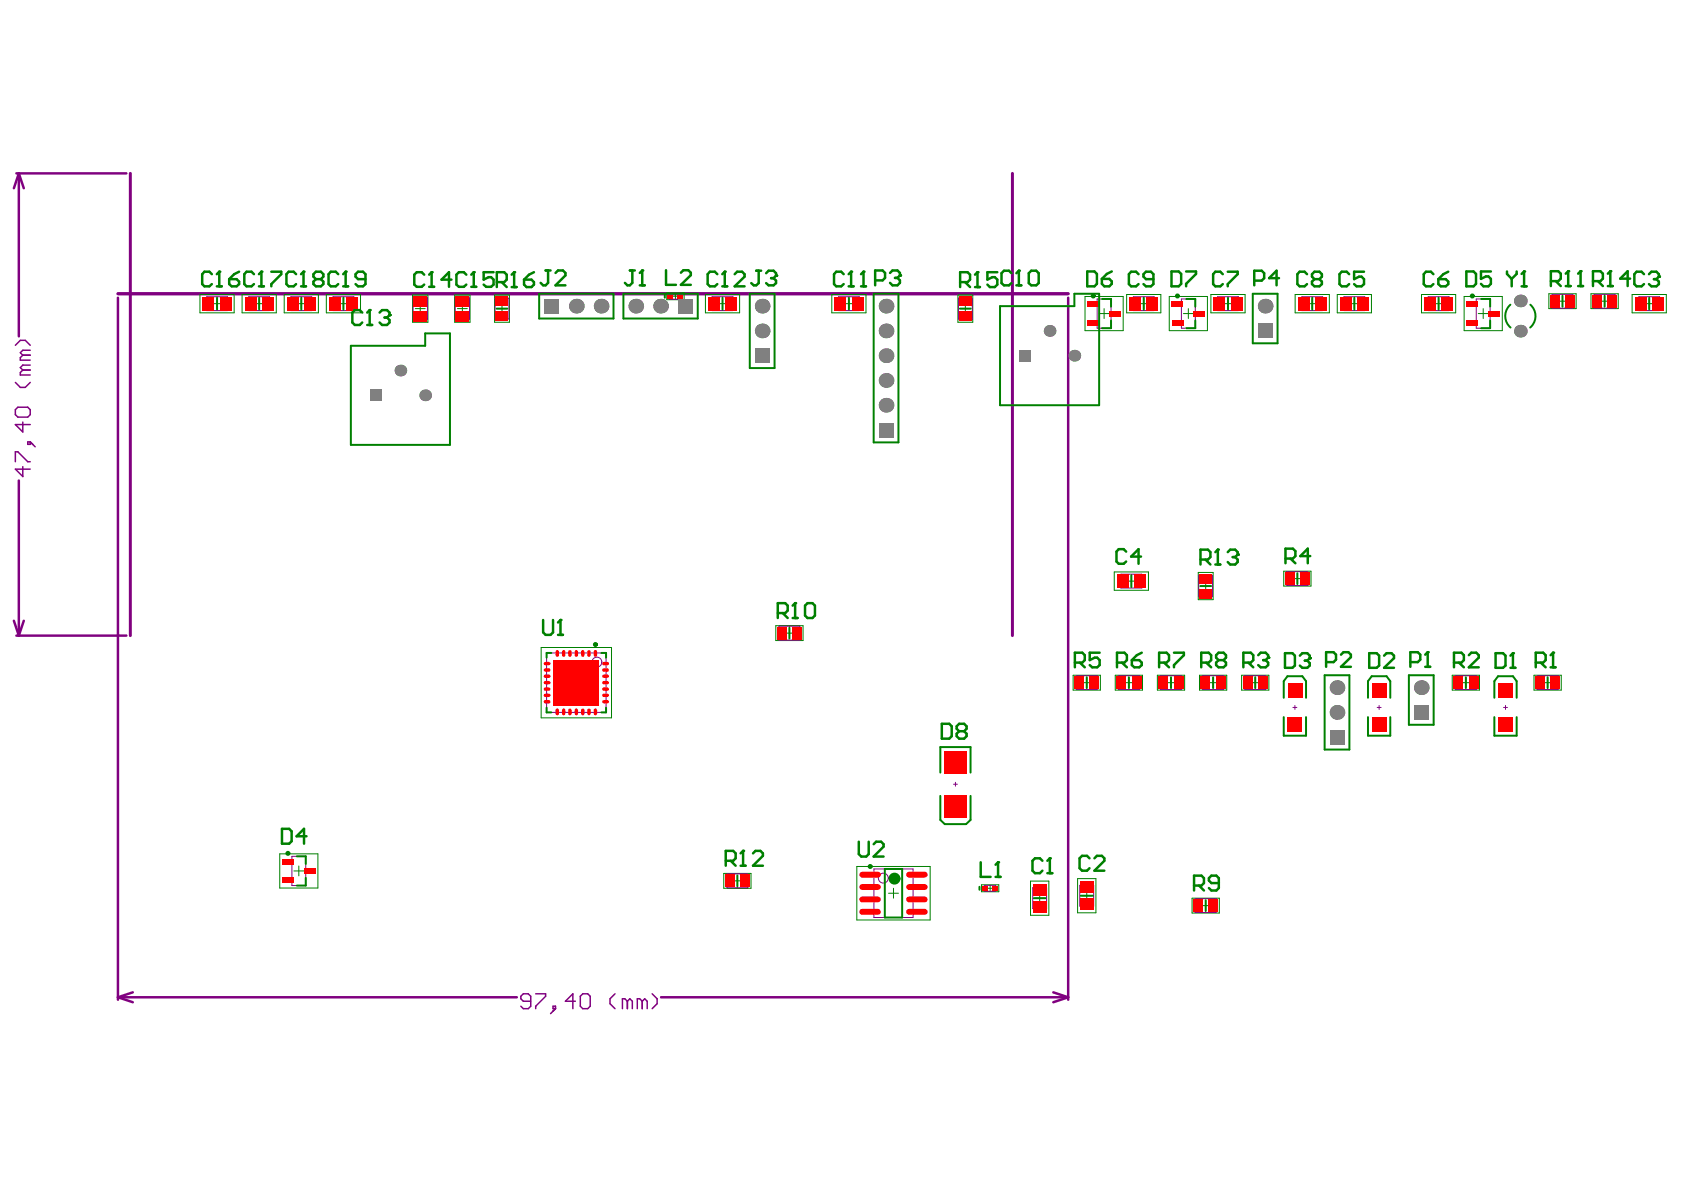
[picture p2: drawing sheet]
<svg xmlns="http://www.w3.org/2000/svg" width="297mm" height="210mm" viewBox="0 0 297 210" stroke-linecap="round" stroke-linejoin="round" font-family="sans-serif">
<path d="M23 30.6v81.5M178.6 30.6v81.5M20.8 51.8h167.6" fill="none" stroke="#800080" stroke-width=".52"/>
<g fill="none" stroke="#008000" stroke-width=".18">
<path d="M35.3 51.9h6v3.3h-6zM37.4 53.6h1.8M38.3 52.7v1.7M42.7 51.9h6v3.3h-6zM44.8 53.6h1.8M45.7 52.7v1.7M50.1 51.9h6.1v3.3h-6.1zM52.3 53.6h1.7M53.1 52.7v1.7M57.6 51.9h6v3.3h-6zM59.7 53.6h1.7M60.6 52.7v1.7"/>
<path d="M72.8 52h2.7v4.8h-2.7zM73.3 54.4h1.7M74.1 53.6v1.7M80.2 52h2.7v4.8h-2.7zM80.7 54.4h1.7M81.6 53.6v1.7M87.2 52h2.7v4.8h-2.7zM87.7 54.4h1.7M88.5 53.6v1.7M117.6 51.6h3.1v1.3h-3.1zM118.6 52.3h1.1M119.1 51.7v1.1"/>
<path d="M124.4 51.9h6.1v3.3h-6.1zM126.6 53.6h1.7M127.4 52.7v1.7M146.7 51.9h6.1v3.3h-6.1zM148.9 53.6h1.7M149.7 52.7v1.7M169 52h2.6v4.8h-2.6zM169.4 54.4h1.8M170.3 53.6v1.7M191.4 52.3h6.7v6h-6.7zM193.9 55.3h1.7M194.8 54.4v1.8"/>
<path d="M198.7 51.9h6.1v3.3h-6.1zM200.9 53.6h1.7M201.7 52.7v1.7M206.2 52.3h6.8v6h-6.8zM208.7 55.3h1.8M209.6 54.4v1.8M213.6 51.9h6v3.3h-6zM215.7 53.6h1.8M216.6 52.7v1.7M228.4 51.9h6.1v3.3h-6.1zM230.6 53.6h1.7M231.5 52.7v1.7"/>
<path d="M235.9 51.9h6v3.3h-6zM238 53.6h1.8M238.9 52.7v1.7M250.7 51.9h6.1v3.3h-6.1zM252.9 53.6h1.7M253.8 52.7v1.7M258.3 52.3h6.7v6h-6.7zM260.7 55.3h1.8M261.6 54.4v1.8M273.2 51.8h4.8v2.6h-4.8zM274.7 53.1h1.8M275.6 52.3v1.7"/>
<path d="M280.6 51.8h4.8v2.6h-4.8zM282.2 53.1h1.7M283 52.3v1.7M287.9 51.9h6v3.3h-6zM290 53.6h1.8M290.9 52.7v1.7M95.5 114.2h12.4v12.4h-12.4zM101.7 119.5v1.8M136.8 110.4h4.8v2.6h-4.8zM138.4 111.7h1.7M139.2 110.8v1.8M189.3 119.1h4.8v2.6h-4.8z"/>
<path d="M191.7 119.5v1.8M196.5 100.9h6.1v3.2h-6.1zM196.7 119.1h4.8v2.6h-4.8zM198.7 102.5h1.7M199.1 119.5v1.8M199.6 101.6v1.8M204.1 119.1h4.9v2.6h-4.9zM206.6 119.5v1.8M211.4 101h2.6v4.8h-2.6zM211.6 119.1h4.8v2.6h-4.8zM211.8 103.4h1.7M212.7 102.5v1.7"/>
<path d="M214 119.5v1.8M219 119.1h4.8v2.6h-4.8zM221.4 119.5v1.8M226.4 100.8h4.8v2.6h-4.8zM228 102.1h1.7M228.8 101.2v1.7M256.2 119.1h4.8v2.6h-4.8zM258.6 119.5v1.8M270.6 119.1h4.8v2.6h-4.8zM273 119.5v1.8M100.8 120.4h1.7M190.8 120.4h1.8"/>
<path d="M198.2 120.4h1.8M205.7 120.4h1.7M213.1 120.4h1.8M220.5 120.4h1.8M257.7 120.4h1.7M272.1 120.4h1.8M49.3 150.6h6.8v6h-6.8zM51.8 153.6h1.8M52.7 152.8v1.7M127.7 154.1h4.8v2.6h-4.8zM129.2 155.4h1.7M130.1 154.5v1.7"/>
<path d="M151.1 152.8h13v9.5h-13zM156.7 157.6h1.8M157.6 156.7v1.7M173.1 156.1h3.1v1.2h-3.1zM174.1 156.7h1.1M174.6 156.2v1M181.8 155.4h3.2v6h-3.2zM182.5 158.4h1.8M183.4 157.6v1.7M190.1 155h3.2v6h-3.2zM190.8 158h1.8M191.7 157.1v1.8"/>
<path d="M210.3 158.4h4.8v2.7h-4.8zM211.8 159.7h1.7M212.7 158.9v1.7"/>
</g>
<g fill="none" stroke="#800080" stroke-width=".18">
<path d="M36.5 52.3h3.6v2.5h-3.6zM43.9 52.3h3.7v2.5h-3.7zM51.3 52.3h3.7v2.5h-3.7zM58.7 52.3h3.7v2.5h-3.7zM72.9 52.6h2.5v3.7h-2.5zM80.3 52.6h2.5v3.7h-2.5zM87.3 52.6h2.5v3.7h-2.5zM118.2 51.7h1.9v1.1h-1.9zM125.6 52.3h3.7v2.5h-3.7zM147.9 52.3h3.7v2.5h-3.7zM169.1 52.6h2.4v3.7h-2.4zM193.5 52.7h2.5v5.2h-2.5z"/>
<path d="M199.9 52.3h3.7v2.5h-3.7zM208.4 52.7h2.4v5.2h-2.4zM214.8 52.3h3.6v2.5h-3.6zM229.6 52.3h3.7v2.5h-3.7zM237.1 52.3h3.6v2.5h-3.6zM251.9 52.3h3.7v2.5h-3.7zM260.4 52.7h2.4v5.2h-2.4zM273.8 51.9h3.6v2.5h-3.6zM281.2 51.9h3.7v2.5h-3.7zM289.1 52.3h3.6v2.5h-3.6zM96.4 115.2h10.5v10.5h-10.5zM137.4 110.5h3.7v2.4h-3.7z"/>
<path d="M189.9 119.2h3.6v2.4h-3.6zM197.3 119.2h3.7v2.4h-3.7zM197.7 101.3h3.7v2.4h-3.7zM204.7 119.2h3.7v2.4h-3.7zM211.4 101.5h2.5v3.7h-2.5zM212.1 119.2h3.7v2.4h-3.7zM219.6 119.2h3.6v2.4h-3.6zM227 100.8h3.7v2.5h-3.7zM256.7 119.2h3.7v2.4h-3.7zM271.1 119.2h3.7v2.4h-3.7zM168.2 138.3h.7M168.5 138v.7"/>
<path d="M228.1 124.8h.7M228.4 124.4v.7M242.9 124.8h.7M243.3 124.4v.7M265.2 124.8h.7M265.6 124.4v.7M51.5 151h2.4v5.2h-2.4zM128.2 154.1h3.7v2.5h-3.7zM154.1 153.3h7v8.5h-7zM173.7 156.2h1.9v1h-1.9zM182.2 156.6h2.4v3.7h-2.4zM190.5 156.2h2.4v3.6h-2.4z"/>
<path d="M210.8 158.5h3.7v2.5h-3.7z"/>
<circle cx="105.3" cy="116.8" r=".87"/>
<circle cx="155.8" cy="154.9" r=".87"/>
</g>
<g fill="none" stroke="#800080" stroke-width=".44">
<path d="M2.9 30.6h19.4M3.3 30.6l.9 2.6M3.3 30.6l-.9 2.6M3.3 30.6v28.7M20.8 52.5v123.8M188.4 52.5v123.8M3.3 84.8v27.3M2.4 109.5l.9 2.6M2.9 112.1h19.4M4.2 109.5l-.9 2.6M20.8 175.9l2.6 .9M20.8 175.9h70.4"/>
<path d="M23.4 175l-2.6 .9M116.6 175.9h71.8M185.8 175l2.6 .9M188.4 175.9l-2.6 .9"/>
</g>
<g fill="none" stroke="#800080" stroke-width=".26">
<path d="M2.7 72.3l.4-.5h1.8l.4 .5v.8l-.4 .5h-1.8l-.4-.5zM2.7 67.5l.9 .8h.9l.8-.8M2.7 60.9l.9-.9h.9l.8 .9M4 74.4v1.8l-1.3-1.3h2.6M4 65.3l-.4 .4v.4h1.7M4 62.7l-.4 .4v.4h1.7M4 65.3h1.3M4 62.7h1.3M4.9 77.9h.4v.5h-.4zM5.3 77.9l.9 .9M5.3 64.4h-1.3l-.4 .4 .4 .5M5.3 61.8h-1.3l-.4 .4 .4 .5"/>
<path d="M2.7 81.4v-1.7h.4l1.8 1.7h.4M4 82.3v1.8l-1.3-1.3h2.6M93.6 176.6h-1.3l-.4-.4v-.5l.4-.4h.9l.4 .4v1.8l-.4 .4h-.9l-.4-.4M94.5 175.3h1.7v.4l-1.7 1.8v.4M97.6 177.5h.4v.4h-.4zM98 177.9l-.9 .9M101.5 176.6h-1.8l1.3-1.3v2.6M102.4 175.7l.4-.4h.9l.4 .4v1.8l-.4 .4h-.9l-.4-.4zM108.5 175.3l-.9 .9v.8l.9 .9M110.7 176.6l-.5-.4h-.4v1.7M110.7 176.6v1.3M110.7 176.6l.4-.4 .4 .4v1.3"/>
<path d="M113.3 176.6l-.5-.4h-.4v1.7M113.3 176.6v1.3M113.3 176.6l.4-.4 .5 .4v1.3M115 175.3l.9 .9v.8l-.9 .9"/>
</g>
<g fill="#808080">
<circle cx="98.5" cy="123.5" r=".57"/>
<circle cx="98.5" cy="121.5" r=".57"/>
<circle cx="98.5" cy="119.4" r=".57"/>
<circle cx="98.5" cy="117.3" r=".57"/>
<circle cx="100.6" cy="123.5" r=".57"/>
<circle cx="100.6" cy="121.5" r=".57"/>
<circle cx="100.6" cy="119.4" r=".57"/>
<circle cx="100.6" cy="117.3" r=".57"/>
<circle cx="102.7" cy="123.5" r=".57"/>
<circle cx="102.7" cy="121.5" r=".57"/>
<circle cx="102.7" cy="119.4" r=".57"/>
<circle cx="102.7" cy="117.3" r=".57"/>
<circle cx="104.7" cy="123.5" r=".57"/>
<circle cx="104.7" cy="121.5" r=".57"/>
<circle cx="104.7" cy="119.4" r=".57"/>
<circle cx="104.7" cy="117.3" r=".57"/>
<circle cx="75" cy="69.7" r="1.03"/>
<circle cx="235.8" cy="125.7" r="1.29"/>
<circle cx="134.4" cy="58.4" r="1.29"/>
<circle cx="134.4" cy="54" r="1.29"/>
<circle cx="235.8" cy="121.3" r="1.29"/>
<circle cx="156.3" cy="62.7" r="1.29"/>
<circle cx="189.5" cy="62.7" r="1.03"/>
<circle cx="70.6" cy="65.4" r="1.03"/>
<circle cx="112.1" cy="54" r="1.29"/>
<circle cx="106" cy="54" r="1.29"/>
<circle cx="156.3" cy="71.5" r="1.29"/>
<circle cx="156.3" cy="67.1" r="1.29"/>
<circle cx="156.3" cy="58.4" r="1.29"/>
<circle cx="156.3" cy="54" r="1.29"/>
<circle cx="185.1" cy="58.4" r="1.03"/>
<circle cx="223.2" cy="54" r="1.29"/>
<circle cx="250.7" cy="121.3" r="1.29"/>
<circle cx="268.2" cy="58.4" r="1.11"/>
<circle cx="268.2" cy="53.1" r="1.11"/>
<circle cx="101.7" cy="54" r="1.29"/>
<circle cx="116.5" cy="54" r="1.29"/>
</g>
<g fill="#808080">
<path d="M133.1 61.4h2.6v2.7h-2.6z" fill-rule="evenodd"/>
<path d="M234.5 128.7h2.6v2.6h-2.6z" fill-rule="evenodd"/>
<path d="M65.2 68.7h2.1v2.1h-2.1z" fill-rule="evenodd"/>
<path d="M179.7 61.7h2.1v2.1h-2.1z" fill-rule="evenodd"/>
<path d="M249.4 124.3h2.6v2.7h-2.6z" fill-rule="evenodd"/>
<path d="M96 52.7h2.6v2.6h-2.6z" fill-rule="evenodd"/>
<path d="M119.6 52.7h2.6v2.6h-2.6z" fill-rule="evenodd"/>
<path d="M155 74.5h2.6v2.7h-2.6z" fill-rule="evenodd"/>
<path d="M221.8 57.1h2.7v2.6h-2.7z" fill-rule="evenodd"/>
<path d="M133.1 61.4h2.6v2.7h-2.6z" fill-rule="evenodd"/>
<path d="M234.5 128.7h2.6v2.6h-2.6z" fill-rule="evenodd"/>
<path d="M65.2 68.7h2.1v2.1h-2.1z" fill-rule="evenodd"/>
<path d="M179.7 61.7h2.1v2.1h-2.1z" fill-rule="evenodd"/>
<path d="M249.4 124.3h2.6v2.7h-2.6z" fill-rule="evenodd"/>
<path d="M96 52.7h2.6v2.6h-2.6z" fill-rule="evenodd"/>
<path d="M119.6 52.7h2.6v2.6h-2.6z" fill-rule="evenodd"/>
<path d="M155 74.5h2.6v2.7h-2.6z" fill-rule="evenodd"/>
<path d="M221.8 57.1h2.7v2.6h-2.7z" fill-rule="evenodd"/>
</g>
<path d="M87.4 54.9h2.3v1.7h-2.3z" fill-rule="evenodd" fill="#f00"/>
<g fill="none" stroke="#f00" stroke-width=".61">
<path d="M96.2 118.2h.6M96.2 119.3h.6M98.3 115v.6M99.4 115v.6M100.5 115v.6M102.8 115v.6M103.9 115v.6M106.5 118.2h.6M106.5 119.3h.6M96.2 121.6h.6M96.2 122.6h.6M98.3 125.3v.6"/>
<path d="M99.4 125.3v.6M100.5 125.3v.6M102.8 125.3v.6M103.9 125.3v.6M106.5 121.6h.6M106.5 122.6h.6"/>
</g>
<g fill="#f00">
<path d="M119.5 51.8h1v.9h-1z" fill-rule="evenodd"/>
<path d="M137 110.6h1.8v2.2h-1.8z" fill-rule="evenodd"/>
<path d="M173.2 156.2h1.1v.9h-1.1z" fill-rule="evenodd"/>
<path d="M175 156.2h1v.9h-1z" fill-rule="evenodd"/>
<path d="M182.2 155.9h2.4v2.1h-2.4z" fill-rule="evenodd"/>
<path d="M210.5 54.8h2v1h-2z" fill-rule="evenodd"/>
<path d="M262.5 54.8h2v1h-2z" fill-rule="evenodd"/>
<path d="M35.7 52.4h2.1v2.4h-2.1z" fill-rule="evenodd"/>
<path d="M38.8 52.3h2.1v2.4h-2.1z" fill-rule="evenodd"/>
<path d="M46.2 52.3h2.1v2.4h-2.1z" fill-rule="evenodd"/>
<path d="M49.8 154.7h2v1.1h-2z" fill-rule="evenodd"/>
<path d="M49.8 151.5h1.9v1h-1.9z" fill-rule="evenodd"/>
<path d="M87.4 52.3h2.3v1.7h-2.3z" fill-rule="evenodd"/>
</g>
<path d="M96.2 117.1h.6M106.5 117.1h.6M96.2 120.4h.6M96.2 123.8h.6M106.5 120.4h.6M106.5 123.8h.6" fill="none" stroke="#f00" stroke-width=".61"/>
<g fill="#f00">
<path d="M130.5 154.2h1.8v2.3h-1.8z" fill-rule="evenodd"/>
<path d="M147.2 52.4h2.1v2.4h-2.1z" fill-rule="evenodd"/>
<path d="M182.2 158.9h2.4v2.1h-2.4z" fill-rule="evenodd"/>
<path d="M189.5 119.3h1.7v2.3h-1.7z" fill-rule="evenodd"/>
<path d="M196.9 119.3h1.7v2.3h-1.7z" fill-rule="evenodd"/>
<path d="M199.6 119.3h1.8v2.2h-1.8z" fill-rule="evenodd"/>
<path d="M200 101.3h2.1v2.4h-2.1z" fill-rule="evenodd"/>
<path d="M207 119.3h1.8v2.2h-1.8z" fill-rule="evenodd"/>
<path d="M206.7 56.4h2v1.1h-2z" fill-rule="evenodd"/>
<path d="M206.7 53.2h1.9v1h-1.9z" fill-rule="evenodd"/>
<path d="M210.4 158.6h1.8v2.3h-1.8z" fill-rule="evenodd"/>
<path d="M214.5 119.3h1.7v2.2h-1.7z" fill-rule="evenodd"/>
<path d="M214 52.4h2.1v2.4h-2.1z" fill-rule="evenodd"/>
<path d="M217.1 52.3h2.1v2.4h-2.1z" fill-rule="evenodd"/>
<path d="M256.3 119.3h1.8v2.3h-1.8z" fill-rule="evenodd"/>
<path d="M259 119.3h1.8v2.2h-1.8z" fill-rule="evenodd"/>
<path d="M273.5 119.3h1.7v2.2h-1.7z" fill-rule="evenodd"/>
<path d="M273.4 52h1.7v2.3h-1.7z" fill-rule="evenodd"/>
<path d="M280.8 52h1.8v2.3h-1.8z" fill-rule="evenodd"/>
<path d="M283.5 52h1.8v2.2h-1.8z" fill-rule="evenodd"/>
<path d="M53.6 153.1h2v1h-2z" fill-rule="evenodd"/>
<path d="M80.3 54.8h2.5v1.9h-2.5z" fill-rule="evenodd"/>
</g>
<path d="M101.7 115v.6M105 115v.6M101.7 125.3v.6M105 125.3v.6" fill="none" stroke="#f00" stroke-width=".61"/>
<g fill="#f00">
<path d="M117.7 51.8h1.1v.9h-1.1z" fill-rule="evenodd"/>
<path d="M139.7 110.5h1.8v2.3h-1.8z" fill-rule="evenodd"/>
</g>
<path d="M152.1 156.5h2.7M152.1 154.3h2.7M160.4 156.5h2.7M160.4 154.3h2.7M152.1 160.8h2.7M160.4 160.8h2.7" fill="none" stroke="#f00" stroke-width="1"/>
<g fill="#f00">
<path d="M169.1 54.9h2.3v1.7h-2.3z" fill-rule="evenodd"/>
<path d="M195.7 54.8h2v1h-2z" fill-rule="evenodd"/>
<path d="M211.5 103.9h2.3v1.7h-2.3z" fill-rule="evenodd"/>
<path d="M43.1 52.4h2.1v2.4h-2.1z" fill-rule="evenodd"/>
<path d="M58 52.4h2.1v2.4h-2.1z" fill-rule="evenodd"/>
<path d="M50.6 52.4h2.1v2.4h-2.1z" fill-rule="evenodd"/>
<path d="M53.6 52.3h2.1v2.4h-2.1z" fill-rule="evenodd"/>
<path d="M80.3 52.2h2.5v1.8h-2.5z" fill-rule="evenodd"/>
<path d="M127.8 154.3h1.8v2.2h-1.8z" fill-rule="evenodd"/>
<path d="M124.9 52.4h2.1v2.4h-2.1z" fill-rule="evenodd"/>
<path d="M127.9 52.3h2.1v2.4h-2.1z" fill-rule="evenodd"/>
</g>
<path d="M152.1 158.6h2.7" fill="none" stroke="#f00" stroke-width="1"/>
<path d="M150.2 52.3h2.1v2.4h-2.1z" fill-rule="evenodd" fill="#f00"/>
<path d="M160.4 158.6h2.7" fill="none" stroke="#f00" stroke-width="1"/>
<g fill="#f00">
<path d="M166.6 140.3h3.9v3.9h-3.9z" fill-rule="evenodd"/>
<path d="M166.5 132.5h4v3.9h-4z" fill-rule="evenodd"/>
<path d="M169.1 52.3h2.3v1.7h-2.3z" fill-rule="evenodd"/>
<path d="M190.5 158.5h2.4v2h-2.4z" fill-rule="evenodd"/>
<path d="M190.5 155.5h2.4v2h-2.4z" fill-rule="evenodd"/>
<path d="M192.2 119.3h1.7v2.2h-1.7z" fill-rule="evenodd"/>
<path d="M197 101.3h2.1v2.4h-2.1z" fill-rule="evenodd"/>
<path d="M191.9 56.4h1.9v1.1h-1.9z" fill-rule="evenodd"/>
<path d="M191.8 53.2h2v1h-2z" fill-rule="evenodd"/>
<path d="M204.3 119.3h1.8v2.3h-1.8z" fill-rule="evenodd"/>
<path d="M211.8 119.3h1.7v2.3h-1.7z" fill-rule="evenodd"/>
<path d="M211.5 101.2h2.3v1.7h-2.3z" fill-rule="evenodd"/>
<path d="M202.2 52.3h2.1v2.4h-2.1z" fill-rule="evenodd"/>
<path d="M221.9 119.3h1.7v2.2h-1.7z" fill-rule="evenodd"/>
<path d="M219.2 119.3h1.7v2.3h-1.7z" fill-rule="evenodd"/>
<path d="M226.6 101h1.8v2.2h-1.8z" fill-rule="evenodd"/>
<path d="M229.3 100.9h1.8v2.3h-1.8z" fill-rule="evenodd"/>
<path d="M236.3 52.4h2.1v2.4h-2.1z" fill-rule="evenodd"/>
<path d="M239.4 52.3h2.1v2.4h-2.1z" fill-rule="evenodd"/>
<path d="M231.9 52.3h2.1v2.4h-2.1z" fill-rule="evenodd"/>
<path d="M251.2 52.4h2.1v2.4h-2.1z" fill-rule="evenodd"/>
<path d="M254.2 52.3h2.1v2.4h-2.1z" fill-rule="evenodd"/>
<path d="M264.2 126.5h2.6v2.6h-2.6z" fill-rule="evenodd"/>
<path d="M264.3 120.5h2.6v2.6h-2.6z" fill-rule="evenodd"/>
<path d="M258.7 56.4h2v1.1h-2z" fill-rule="evenodd"/>
<path d="M258.7 53.2h2v1h-2z" fill-rule="evenodd"/>
<path d="M276.1 52h1.7v2.2h-1.7z" fill-rule="evenodd"/>
<path d="M288.3 52.4h2.1v2.4h-2.1z" fill-rule="evenodd"/>
<path d="M291.4 52.3h2.1v2.4h-2.1z" fill-rule="evenodd"/>
<path d="M72.9 54.8h2.4v1.9h-2.4z" fill-rule="evenodd"/>
<path d="M97.7 116.4h7.9v8h-7.9z" fill-rule="evenodd"/>
<path d="M72.9 52.2h2.4v1.8h-2.4z" fill-rule="evenodd"/>
<path d="M61.1 52.3h2.1v2.4h-2.1z" fill-rule="evenodd"/>
<path d="M213.2 158.6h1.7v2.2h-1.7z" fill-rule="evenodd"/>
<path d="M199.2 52.4h2.1v2.4h-2.1z" fill-rule="evenodd"/>
<path d="M227.1 126.5h2.6v2.6h-2.6z" fill-rule="evenodd"/>
<path d="M242 126.5h2.5v2.6h-2.5z" fill-rule="evenodd"/>
<path d="M227.1 120.5h2.6v2.6h-2.6z" fill-rule="evenodd"/>
<path d="M242 120.5h2.6v2.6h-2.6z" fill-rule="evenodd"/>
<path d="M270.8 119.3h1.7v2.3h-1.7z" fill-rule="evenodd"/>
<path d="M228.9 52.4h2.1v2.4h-2.1z" fill-rule="evenodd"/>
</g>
<g fill="none" stroke="#008000" stroke-width=".35">
<path d="M38.3 52.5v2.1M45.7 52.5v2.1M53.1 52.5v2.1M60.6 52.5v2.1M87.6 54.4h1.9M95.1 51.8h13.1v4.4h-13.1zM110 51.8h13.1v4.4h-13.1zM117.3 52v.5M127.4 52.5v2.1M132.3 51.8h4.3v13.1h-4.3zM149.7 52.5v2.1M154.1 51.8h4.4v26.2h-4.4z"/>
<path d="M169.3 54.4h1.9M176.4 54h13.1v-2.2h4.4v19.7h-17.5zM194.4 52.7h1.6v1.4M196 56.5v1.4h-1.6M201.7 52.5v2.1M209.3 52.7h1.5v1.4M210.8 56.5v1.4h-1.5M216.6 52.5v2.1M221 51.8h4.3v8.8h-4.3zM231.5 52.5v2.1M238.9 52.5v2.1M253.8 52.5v2.1"/>
<path d="M261.3 52.7h1.5v1.4M262.8 56.5v1.4h-1.5M275.6 52.2v1.9M283 52.2v1.9M290.9 52.5v2.1M61.9 61h13.1v-2.2h4.4v19.7h-17.5zM97.2 115.2h-.8v.8M106.1 115.2h.8v.8M139.2 110.7v1.9M191.7 119.5v1.9M199.1 119.5v1.9M199.6 101.5v2.1"/>
<path d="M206.6 119.5v1.9M211.7 103.4h1.9M214 119.5v1.9M221.4 119.5v1.9M228.8 101.1v1.9M233.6 119.1h4.4v13.1h-4.4zM248.5 119.1h4.4v8.7h-4.4zM258.6 119.5v1.9M273 119.5v1.9M96.4 124.8v.9h.8M106.9 124.8v.9h-.8M165.9 136.3v-4.5h5.3v4.5"/>
<path d="M226.4 123.1v-2.9l.7-.9h2.6l.7 .9v2.9M226.4 126.5v3.3h4v-3.3M241.3 123.1v-2.9l.7-.9h2.6l.6 .9v2.9M241.3 126.5v3.3h3.9v-3.3M263.6 123.1v-2.9l.6-.9h2.7l.6 .9v2.9M263.6 126.5v3.3h3.9v-3.3M52.4 151h1.5v1.4M53.9 154.8v1.4h-1.5M130.1 154.4v1.9M156.1 153.3h3v8.5h-3zM165.9 140.4v4.2l.7 .8h3.8l.8-.8v-4.2M172.8 156.4v.5"/>
<path d="M182.3 158.4h2.1M190.6 158h2.1M212.7 158.8v1.9"/>
</g>
<path d="M37.4 48.4l-.5-.5h-.8l-.4 .5v1.7l.4 .4h.8l.5-.4M38.2 50.5h.9M38.7 47.9v2.6" fill="none" stroke="#008000" stroke-width=".44"/>
<circle cx="38.7" cy="47.9" r=".22" fill="#008000"/>
<path d="M38.7 47.9l-.5 .5M40.4 49.2h1.3l.5 .5v.4l-.5 .4h-.8l-.5-.4zM42.2 47.9l-.9 .5-.9 .8M52.2 48.4l-.4-.5h-.9l-.4 .5v1.7l.4 .4h.9l.4-.4M53.1 50.5h.9M53.5 47.9v2.6M49.7 146.2h1.3l.4 .4v1.8l-.4 .4h-1.3zM54.1 147.5h-1.8l1.3-1.3v2.6" fill="none" stroke="#008000" stroke-width=".44"/>
<circle cx="53.5" cy="47.9" r=".22" fill="#008000"/>
<path d="M53.5 47.9l-.4 .5M55.7 49.2l-.4-.4v-.4l.4-.5h.9l.4 .5v.4l-.4 .4M55.7 49.2l-.4 .5v.4l.4 .4h.9l.4-.4v-.4l-.4-.5M55.7 49.2h.9M82.3 48.5l-.5-.5h-.9l-.4 .5v1.7l.4 .4h.9l.5-.4M83.1 50.6h.9M83.6 48v2.6" fill="none" stroke="#008000" stroke-width=".44"/>
<circle cx="83.6" cy="48" r=".22" fill="#008000"/>
<path d="M83.6 48l-.5 .5M87.1 48h-1.8v1.3l.9-.4h.4l.5 .4v.9l-.5 .4h-.8l-.5-.4M96.2 47.7h.9M96.7 47.7v2.2l-.5 .4h-.4l-.4-.4M98 48.1l.4-.4h.9l.4 .4v.5l-1.7 1.7h1.7M111.1 47.7h.9M111.5 47.7v2.2l-.4 .4h-.4l-.5-.4M112.8 50.3h.9M113.3 47.7v2.6" fill="none" stroke="#008000" stroke-width=".44"/>
<circle cx="113.3" cy="47.7" r=".22" fill="#008000"/>
<path d="M113.3 47.7l-.5 .4M117.5 47.7v2.5h1.7M120.1 48.1l.4-.4h.9l.5 .4v.4l-1.8 1.7h1.8M137.2 108.1h1.3l.4-.4v-.9l-.4-.4h-1.3v2.6M138.1 108.1l.8 .9M139.8 109h.9M140.3 106.4v2.6" fill="none" stroke="#008000" stroke-width=".44"/>
<circle cx="140.3" cy="106.4" r=".22" fill="#008000"/>
<path d="M133.4 47.8h.9M133.8 47.8v2.1l-.4 .4h-.4l-.5-.4M135.1 48.2l.5-.4h.8l.5 .4v.4M140.3 106.4l-.5 .4M142 106.8l.4-.4h.9l.4 .4v1.8l-.4 .4h-.9l-.4-.4z" fill="none" stroke="#008000" stroke-width=".44"/>
<circle cx="136.9" cy="48.6" r=".22" fill="#008000"/>
<path d="M136 49.1h.4M136.4 49.1l.5 .4v.4l-.5 .4h-.8l-.5-.4M136.9 48.6l-.5 .5M148.8 48.4l-.4-.5h-.9l-.4 .5v1.7l.4 .4h.9l.4-.4M149.7 50.5h.9M150.1 47.9v2.6M151.5 148.5v2.2l.4 .4h.9l.4-.4v-2.2M154.1 148.9l.4-.4h.9l.5 .4v.4l-1.8 1.8h1.8" fill="none" stroke="#008000" stroke-width=".44"/>
<circle cx="150.1" cy="47.9" r=".22" fill="#008000"/>
<path d="M150.1 47.9l-.4 .5M151.9 50.5h.9M152.3 47.9v2.6" fill="none" stroke="#008000" stroke-width=".44"/>
<circle cx="152.3" cy="47.9" r=".22" fill="#008000"/>
<path d="M152.3 47.9l-.4 .5M178.4 48.2l-.4-.4h-.9l-.4 .4v1.7l.4 .4h.9l.4-.4M179.3 50.3h.9M179.7 47.8v2.5M166.1 127.7h1.3l.5 .4v1.8l-.5 .4h-1.3zM169.2 129l-.5 .4v.5l.5 .4h.9l.4-.4v-.5l-.4-.4M169.2 129l-.5-.5v-.4l.5-.4h.9l.4 .4v.4l-.4 .5M169.2 129h.9" fill="none" stroke="#008000" stroke-width=".44"/>
<circle cx="179.7" cy="47.8" r=".22" fill="#008000"/>
<g fill="none" stroke="#008000" stroke-width=".44">
<path d="M179.7 47.8l-.4 .4M181.5 48.2l.4-.4h.9l.4 .4v1.7l-.4 .4h-.9l-.4-.4zM191.8 47.9h1.2l.5 .4v1.8l-.5 .4h-1.2zM194.4 49.2h1.3l.4 .4v.5l-.4 .4h-.9l-.4-.4zM196.1 47.9l-.9 .4-.8 .9M206.6 47.9h1.3l.4 .4v1.8l-.4 .4h-1.3zM209.2 47.9h1.8v.4l-1.8 1.8v.4M189.6 116.9h1.3l.4-.5v-.8l-.4-.5h-1.3v2.6M190.5 116.9l.8 .8M194 115.1h-1.8v1.3l.9-.4h.4l.5 .4v.9l-.5 .4h-.8l-.5-.4M204.5 116.9h1.3l.4-.5v-.8l-.4-.5h-1.3v2.6M205.3 116.9l.9 .8"/>
<path d="M207.1 115.1h1.7v.5l-1.7 1.7v.4M219.3 116.9h1.3l.5-.5v-.8l-.5-.5h-1.3v2.6M220.2 116.9l.9 .8M221.9 115.6l.5-.5h.8l.5 .5v.4"/>
</g>
<circle cx="223.7" cy="116" r=".22" fill="#008000"/>
<path d="M221.2 49.5h1.3l.5-.4v-.9l-.5-.4h-1.3v2.5M225.6 49.1h-1.7l1.3-1.3v2.5M238 48.4l-.5-.5h-.8l-.4 .5v1.7l.4 .4h.8l.5-.4M240.6 47.9h-1.7v1.3l.8-.4h.5l.4 .4v.9l-.4 .4h-.9l-.4-.4M222.8 116.4h.4M223.2 116.4l.5 .5v.4l-.5 .4h-.8l-.5-.4M223.7 116l-.5 .4M233.9 116.8h1.3l.5-.4v-.9l-.5-.5h-1.3v2.6M236.5 115.5l.5-.5h.8l.5 .5v.4l-1.8 1.7h1.8M248.8 116.8h1.3l.4-.4v-.9l-.4-.5h-1.3v2.6M251.4 117.6h.9M251.8 115v2.6" fill="none" stroke="#008000" stroke-width=".44"/>
<circle cx="251.8" cy="115" r=".22" fill="#008000"/>
<path d="M252.8 48.4l-.4-.5h-.9l-.4 .5v1.7l.4 .4h.9l.4-.4M253.7 49.2h1.3l.5 .5v.4l-.5 .4h-.9l-.4-.4zM255.5 47.9l-.9 .5-.9 .8M251.8 115l-.4 .5M263.8 115.2h1.3l.5 .5v1.7l-.5 .4h-1.3zM266.4 117.8h.9M266.9 115.2v2.6" fill="none" stroke="#008000" stroke-width=".44"/>
<circle cx="266.9" cy="115.2" r=".22" fill="#008000"/>
<path d="M265.8 47.9v.4l.8 .9M266.6 49.2v1.3M267.5 47.9v.4l-.9 .9M268.4 50.5h.9M268.8 47.9v2.6M266.9 115.2l-.5 .5" fill="none" stroke="#008000" stroke-width=".44"/>
<circle cx="268.8" cy="47.9" r=".22" fill="#008000"/>
<path d="M258.6 47.9h1.3l.5 .4v1.8l-.5 .4h-1.3zM263 47.9h-1.8v1.3l.9-.4h.4l.5 .4v.9l-.5 .4h-.8l-.5-.4M268.8 47.9l-.4 .4M273.6 49.6h1.3l.4-.4v-.9l-.4-.5h-1.3v2.7M274.4 49.6l.9 .9M276.2 50.5h.8M276.6 47.8v2.7" fill="none" stroke="#008000" stroke-width=".44"/>
<circle cx="276.6" cy="47.8" r=".22" fill="#008000"/>
<path d="M276.6 47.8l-.4 .5M278.4 50.5h.8M278.8 47.8v2.7" fill="none" stroke="#008000" stroke-width=".44"/>
<circle cx="278.8" cy="47.8" r=".22" fill="#008000"/>
<path d="M278.8 47.8l-.4 .5M290 48.4l-.5-.5h-.8l-.4 .5v1.7l.4 .4h.8l.5-.4M290.9 48.4l.4-.5h.9l.4 .5v.4" fill="none" stroke="#008000" stroke-width=".44"/>
<circle cx="292.6" cy="48.8" r=".22" fill="#008000"/>
<path d="M63.9 55.1l-.4-.4h-.9l-.5 .4v1.8l.5 .4h.9l.4-.4M64.8 57.3h.8M65.2 54.7v2.6M291.7 49.2h.5M292.2 49.2l.4 .5v.4l-.4 .4h-.9l-.4-.4M292.6 48.8l-.4 .4" fill="none" stroke="#008000" stroke-width=".44"/>
<circle cx="65.2" cy="54.7" r=".22" fill="#008000"/>
<path d="M65.2 54.7l-.4 .4M67 55.1l.4-.4h.9l.4 .4v.5" fill="none" stroke="#008000" stroke-width=".44"/>
<circle cx="68.7" cy="55.6" r=".22" fill="#008000"/>
<path d="M67.8 56h.5M68.3 56l.4 .4v.5l-.4 .4h-.9l-.4-.4M68.7 55.6l-.4 .4M95.8 109.4v2.1l.4 .5h.9l.5-.5v-2.1M98.4 112h.9M98.9 109.4v2.6" fill="none" stroke="#008000" stroke-width=".44"/>
<circle cx="98.9" cy="109.4" r=".22" fill="#008000"/>
<path d="M98.9 109.4l-.5 .4M183.9 151.8l-.5-.4h-.8l-.5 .4v1.8l.5 .4h.8l.5-.4M184.7 154h.9M185.2 151.4v2.6" fill="none" stroke="#008000" stroke-width=".44"/>
<circle cx="185.2" cy="151.4" r=".22" fill="#008000"/>
<path d="M44.8 48.4l-.4-.5h-.9l-.4 .5v1.7l.4 .4h.9l.4-.4M45.7 50.5h.8M46.1 47.9v2.6M185.2 151.4l-.5 .4M192.2 151.4l-.5-.4h-.8l-.5 .4v1.7l.5 .5h.8l.5-.5M193 151.4l.5-.4h.9l.4 .4v.4l-1.8 1.8h1.8" fill="none" stroke="#008000" stroke-width=".44"/>
<circle cx="46.1" cy="47.9" r=".22" fill="#008000"/>
<path d="M46.1 47.9l-.4 .5M47.9 47.9h1.7v.5l-1.7 1.7v.4M59.7 48.4l-.5-.5h-.9l-.3 .5v1.7l.3 .4h.9l.5-.4M60.5 50.5h.9M61 47.9v2.6" fill="none" stroke="#008000" stroke-width=".44"/>
<circle cx="61" cy="47.9" r=".22" fill="#008000"/>
<path d="M61 47.9l-.5 .5M64.5 49.2h-1.3l-.5-.4v-.4l.5-.5h.8l.5 .5v1.7l-.5 .4h-.8l-.5-.4M74.8 48.5l-.4-.5h-.9l-.4 .5v1.7l.4 .4h.9l.4-.4M75.7 50.6h.9M76.1 48v2.6" fill="none" stroke="#008000" stroke-width=".44"/>
<circle cx="76.1" cy="48" r=".22" fill="#008000"/>
<path d="M76.1 48l-.4 .5M79.6 49.3h-1.7l1.3-1.3v2.6M87.6 49.8h1.3l.5-.5v-.8l-.5-.5h-1.3v2.6M88.5 49.8l.9 .8M90.3 50.6h.8M90.7 48v2.6" fill="none" stroke="#008000" stroke-width=".44"/>
<circle cx="90.7" cy="48" r=".22" fill="#008000"/>
<path d="M90.7 48l-.4 .5M92.4 49.3h1.3l.5 .5v.4l-.5 .4h-.8l-.5-.4zM94.2 48l-.9 .5-.9 .8M128 151.8h1.3l.5-.4v-.9l-.5-.4h-1.3v2.6M128.9 151.8l.9 .9M130.6 152.7h.9M131.1 150.1v2.6" fill="none" stroke="#008000" stroke-width=".44"/>
<circle cx="131.1" cy="150.1" r=".22" fill="#008000"/>
<path d="M154.4 49.5h1.3l.4-.5v-.9l-.4-.4h-1.3v2.6M157 48.1l.4-.4h.9l.4 .4v.5M131.1 150.1l-.5 .4M132.8 150.5l.5-.4h.8l.5 .4v.5l-1.8 1.7h1.8" fill="none" stroke="#008000" stroke-width=".44"/>
<circle cx="158.7" cy="48.6" r=".22" fill="#008000"/>
<path d="M126.5 48.4l-.4-.5h-.9l-.4 .5v1.7l.4 .4h.9l.4-.4M127.4 50.5h.9M127.8 47.9v2.6M157.9 49h.4M158.3 49l.4 .5v.4l-.4 .4h-.9l-.4-.4M158.7 48.6l-.4 .4" fill="none" stroke="#008000" stroke-width=".44"/>
<circle cx="127.8" cy="47.9" r=".22" fill="#008000"/>
<g fill="none" stroke="#008000" stroke-width=".44">
<path d="M127.8 47.9l-.4 .5M129.6 48.4l.4-.5h.9l.4 .5v.4l-1.7 1.7h1.7M169.4 49.8h1.3l.4-.5v-.8l-.4-.5h-1.3v2.6M170.2 49.8l.9 .8M172 50.6h.9M172.4 48v2.6M200.8 48.4l-.4-.5h-.9l-.4 .5v1.7l.4 .4h.9l.4-.4M203.4 49.2h-1.3l-.4-.4v-.4l.4-.5h.9l.4 .5v1.7l-.4 .4h-.9l-.4-.4M215.7 48.4l-.5-.5h-.8l-.4 .5v1.7l.4 .4h.8l.5-.4M216.6 47.9h1.7v.5l-1.7 1.7v.4M197 116.9h1.3l.5-.5v-.8l-.5-.5h-1.3v2.6M197.9 116.9l.9 .8"/>
<path d="M199.6 116.4h1.4l.4 .5v.4l-.4 .4h-.9l-.5-.4zM201.4 115.1l-.9 .5-.9 .8M211.9 116.9h1.3l.4-.5v-.8l-.4-.5h-1.3v2.6M212.8 116.9l.8 .8M214.9 116.4l-.4-.4v-.4l.4-.5h.9l.5 .5v.4l-.5 .4M214.9 116.4l-.4 .5v.4l.4 .4h.9l.5-.4v-.4l-.5-.5M214.9 116.4h.9M210.6 156.2h1.3l.5-.4v-.9l-.5-.4h-1.3v2.6M211.5 156.2l.9 .9M215 155.8h-1.3l-.5-.5v-.4l.5-.4h.8l.5 .4v1.7l-.5 .5h-.8l-.5-.5"/>
</g>
<circle cx="172.4" cy="48" r=".22" fill="#008000"/>
<path d="M172.4 48l-.4 .5M175.9 48h-1.7v1.3l.8-.4h.5l.4 .4v.9l-.4 .4h-.9l-.4-.4M226.7 115.2h1.3l.4 .5v1.7l-.4 .4h-1.3zM229.3 115.7l.4-.5h.9l.4 .5v.4" fill="none" stroke="#008000" stroke-width=".44"/>
<circle cx="231" cy="116.1" r=".22" fill="#008000"/>
<path d="M230.2 116.5h.4M230.6 116.5l.4 .5v.4l-.4 .4h-.9l-.4-.4M231 116.1l-.4 .4M241.5 115.2h1.3l.5 .5v1.7l-.5 .4h-1.3zM244.1 115.7l.5-.5h.8l.5 .5v.4l-1.8 1.7h1.8M256.5 116.9h1.3l.4-.5v-.8l-.4-.5h-1.3v2.6M257.3 116.9l.9 .8M259.1 115.6l.4-.5h.9l.4 .5v.4l-1.7 1.7h1.7M270.9 116.9h1.3l.4-.5v-.8l-.4-.5h-1.3v2.6M271.8 116.9l.8 .8M273.5 117.7h.9M273.9 115.1v2.6" fill="none" stroke="#008000" stroke-width=".44"/>
<circle cx="273.9" cy="115.1" r=".22" fill="#008000"/>
<path d="M230.5 48.4l-.4-.5h-.9l-.4 .5v1.7l.4 .4h.9l.4-.4M231.9 49.2l-.5-.4v-.4l.5-.5h.8l.5 .5v.4l-.5 .4M231.9 49.2l-.5 .5v.4l.5 .4h.8l.5-.4v-.4l-.5-.5M231.9 49.2h.8M281 49.6h1.3l.4-.4v-.9l-.4-.5h-1.3v2.7M281.9 49.6l.8 .9M283.6 50.5h.9M284 47.8v2.7M273.9 115.1l-.4 .5" fill="none" stroke="#008000" stroke-width=".44"/>
<circle cx="284" cy="47.8" r=".22" fill="#008000"/>
<path d="M284 47.8l-.4 .5M287.5 49.2h-1.7l1.3-1.4v2.7M173 152.1v2.6h1.7M175.6 154.7h.9M176 152.1v2.6" fill="none" stroke="#008000" stroke-width=".44"/>
<circle cx="176" cy="152.1" r=".22" fill="#008000"/>
<path d="M198.6 97.3l-.4-.4h-.9l-.4 .4v1.7l.4 .4h.9l.4-.4M201.3 98.2h-1.8l1.3-1.3v2.5M211.8 98.7h1.3l.4-.4v-.9l-.4-.4h-1.3v2.6M212.6 98.7l.9 .9M214.4 99.6h.8M214.8 97v2.6M176 152.1l-.4 .4" fill="none" stroke="#008000" stroke-width=".44"/>
<circle cx="214.8" cy="97" r=".22" fill="#008000"/>
<path d="M214.8 97l-.4 .4M216.6 97.4l.4-.4h.9l.4 .4v.4" fill="none" stroke="#008000" stroke-width=".44"/>
<circle cx="218.3" cy="97.8" r=".22" fill="#008000"/>
<g fill="none" stroke="#008000" stroke-width=".44">
<path d="M217.4 98.3h.5M217.9 98.3l.4 .4v.4l-.4 .5h-.9l-.4-.5M218.3 97.8l-.4 .5M226.7 98.5h1.4l.4-.4v-.9l-.4-.4h-1.4v2.6M227.6 98.5l.9 .9M231.1 98.1h-1.7l1.3-1.3v2.6"/>
<circle cx="192.8" cy="52.2" r=".22"/>
<circle cx="207.7" cy="52.2" r=".22"/>
<circle cx="259.7" cy="52.2" r=".22"/>
<circle cx="105" cy="113.7" r=".22"/>
<circle cx="50.8" cy="150.5" r=".22"/>
<circle cx="153.5" cy="152.8" r=".22"/>
</g>
<path d="M266.4 53.7a2.66 2.66 0 0 0 0 4.1M269.9 53.7a2.66 2.66 0 0 1 0 4.1" fill="none" stroke="#008000" stroke-width=".35"/>
<circle cx="157.8" cy="155" r=".52" fill="none" stroke="#008000" stroke-width="1"/>
</svg>
